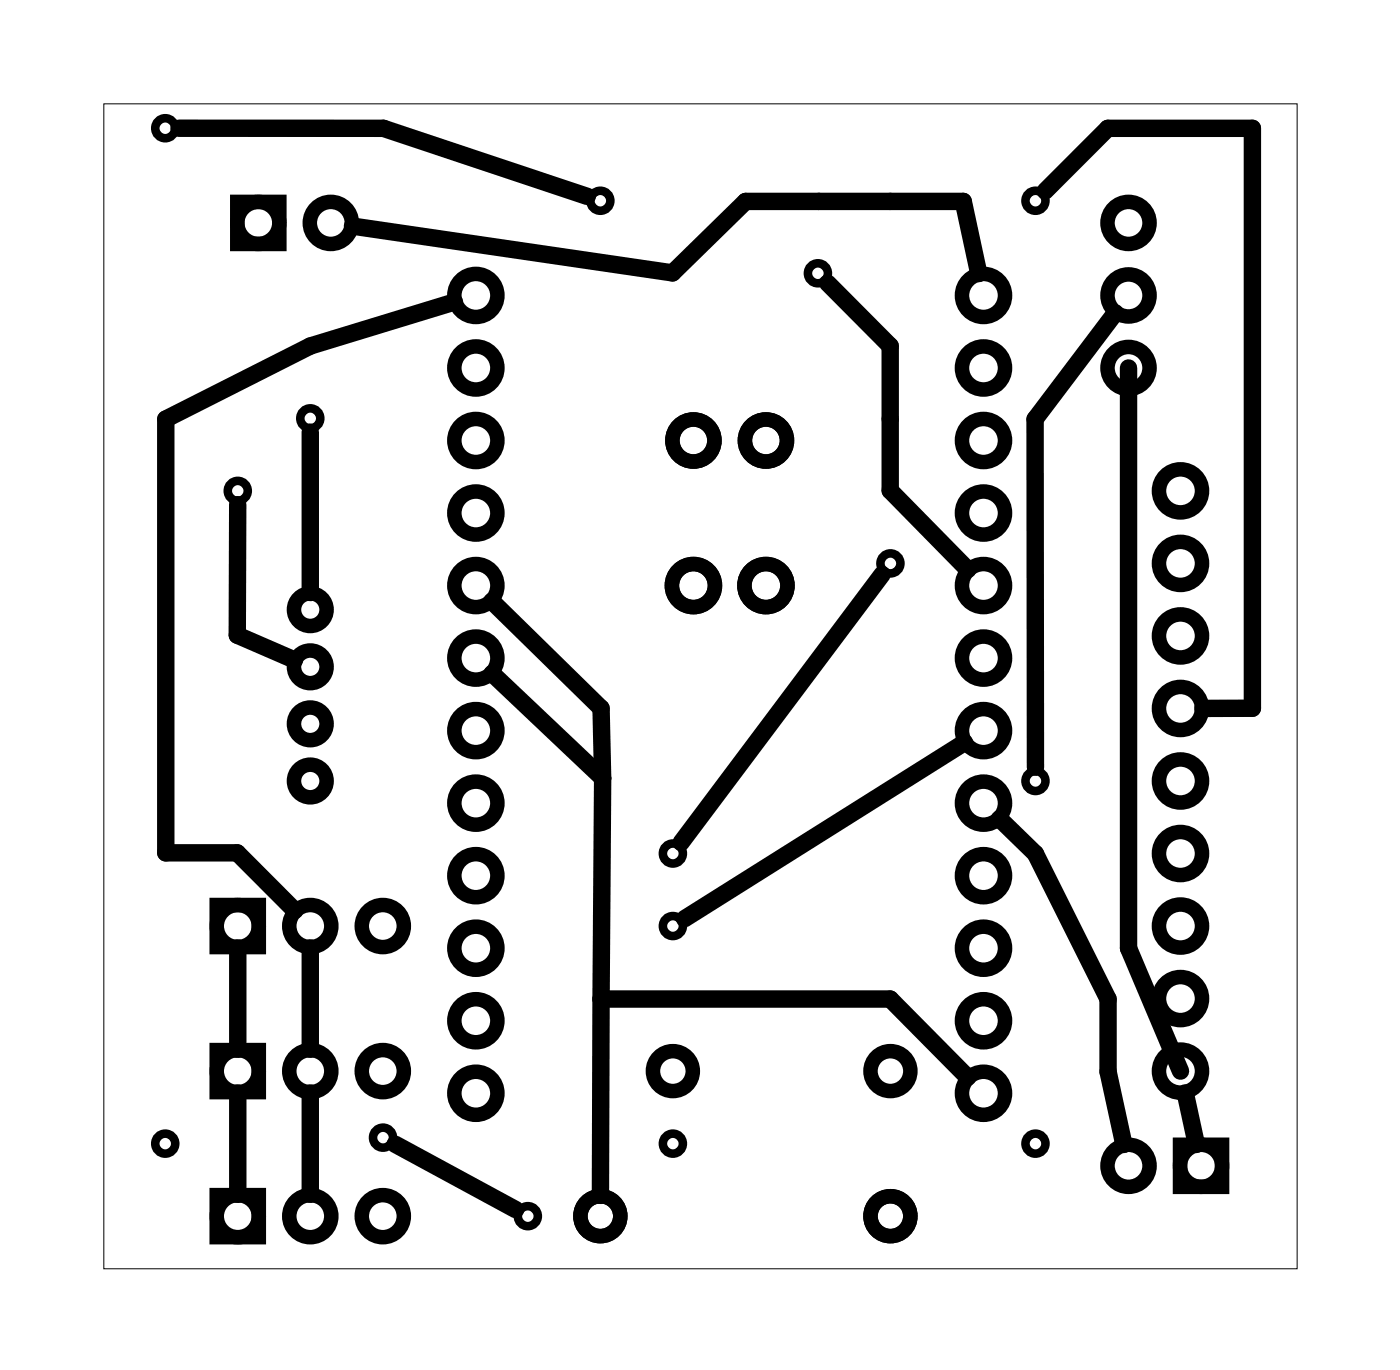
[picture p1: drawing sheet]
<svg xmlns="http://www.w3.org/2000/svg" width="49mm" height="48mm" viewBox="0 0 49 48" stroke-linecap="round" stroke-linejoin="round" font-family="sans-serif">
<path d="M3.6 3.6h41.8v40.8h-41.8z" fill="none" stroke="#000" stroke-width=".04"/>
<g fill="none" stroke="#000" stroke-width=".3">
<circle cx="5.8" cy="4.5" r=".35"/>
<circle cx="8.3" cy="17.2" r=".35"/>
<circle cx="10.9" cy="14.7" r=".35"/>
<circle cx="21" cy="7" r=".35"/>
<circle cx="28.6" cy="9.6" r=".35"/>
<circle cx="31.2" cy="19.7" r=".35"/>
<circle cx="36.3" cy="7" r=".35"/>
<circle cx="13.4" cy="39.8" r=".35"/>
<circle cx="23.6" cy="32.4" r=".35"/>
<circle cx="23.6" cy="29.9" r=".35"/>
<circle cx="36.3" cy="27.4" r=".35"/>
<circle cx="5.8" cy="40.1" r=".35"/>
<circle cx="18.5" cy="42.6" r=".35"/>
<circle cx="23.6" cy="40.1" r=".35"/>
<circle cx="36.3" cy="40.1" r=".35"/>
</g>
<g fill="none" stroke="#000" stroke-width=".51">
<path d="M8.3 7.1h1.5v1.4h-1.5zM7.6 36.8h1.5v1.4h-1.5zM7.6 31.7h1.5v1.5h-1.5zM7.6 41.9h1.5v1.4h-1.5zM41.3 40.1h1.5v1.5h-1.5z"/>
<circle cx="9" cy="7.8" r=".74"/>
<circle cx="11.6" cy="7.8" r=".74"/>
<circle cx="16.7" cy="12.9" r=".75"/>
<circle cx="16.7" cy="10.3" r=".75"/>
<circle cx="16.7" cy="15.4" r=".75"/>
<circle cx="16.7" cy="18" r=".75"/>
<circle cx="24.3" cy="15.4" r=".74"/>
<circle cx="26.8" cy="15.4" r=".74"/>
<circle cx="34.4" cy="12.9" r=".75"/>
<circle cx="34.4" cy="10.3" r=".75"/>
<circle cx="34.4" cy="18" r=".75"/>
<circle cx="34.4" cy="15.4" r=".75"/>
<circle cx="39.5" cy="10.3" r=".74"/>
<circle cx="39.5" cy="12.9" r=".74"/>
<circle cx="39.5" cy="7.8" r=".74"/>
<circle cx="41.3" cy="19.7" r=".75"/>
<circle cx="41.3" cy="17.2" r=".75"/>
<circle cx="8.3" cy="37.5" r=".74"/>
<circle cx="8.3" cy="32.4" r=".74"/>
<circle cx="10.9" cy="25.3" r=".57"/>
<circle cx="10.9" cy="21.4" r=".57"/>
<circle cx="10.9" cy="27.4" r=".57"/>
<circle cx="10.9" cy="23.4" r=".57"/>
<circle cx="10.9" cy="37.5" r=".74"/>
<circle cx="10.9" cy="32.4" r=".74"/>
<circle cx="13.4" cy="37.5" r=".74"/>
<circle cx="13.4" cy="32.4" r=".74"/>
<circle cx="16.7" cy="30.7" r=".75"/>
<circle cx="16.7" cy="38.3" r=".75"/>
<circle cx="16.7" cy="33.2" r=".75"/>
<circle cx="16.7" cy="35.7" r=".75"/>
<circle cx="16.7" cy="28.1" r=".75"/>
<circle cx="16.7" cy="25.6" r=".75"/>
<circle cx="16.7" cy="20.5" r=".75"/>
<circle cx="16.7" cy="23" r=".75"/>
<circle cx="23.6" cy="37.5" r=".7"/>
<circle cx="24.3" cy="20.5" r=".75"/>
<circle cx="26.8" cy="20.5" r=".75"/>
<circle cx="31.2" cy="37.5" r=".7"/>
<circle cx="34.4" cy="30.7" r=".75"/>
<circle cx="34.4" cy="35.7" r=".75"/>
<circle cx="34.4" cy="38.3" r=".75"/>
<circle cx="34.4" cy="33.2" r=".75"/>
<circle cx="34.4" cy="23" r=".75"/>
<circle cx="34.4" cy="20.5" r=".75"/>
<circle cx="34.4" cy="25.6" r=".75"/>
<circle cx="34.4" cy="28.1" r=".75"/>
<circle cx="41.3" cy="32.4" r=".75"/>
<circle cx="41.3" cy="29.9" r=".75"/>
<circle cx="41.3" cy="37.5" r=".75"/>
<circle cx="41.3" cy="27.4" r=".75"/>
<circle cx="41.3" cy="22.3" r=".75"/>
<circle cx="41.3" cy="24.8" r=".75"/>
<circle cx="41.3" cy="35" r=".75"/>
<circle cx="8.3" cy="42.6" r=".74"/>
<circle cx="10.9" cy="42.6" r=".74"/>
<circle cx="13.4" cy="42.6" r=".74"/>
<circle cx="21" cy="42.6" r=".7"/>
<circle cx="31.2" cy="42.6" r=".7"/>
<circle cx="39.5" cy="40.8" r=".74"/>
<circle cx="42.1" cy="40.8" r=".74"/>
</g>
<g fill="none" stroke="#000" stroke-width=".61">
<path d="M6.3 4.5h7.1l7.2 2.4M8.3 17.7v4.5l2 .9M10.9 15.1v5.7M12.3 7.9l11.3 1.7 2.5-2.5h7.6l.6 2.5M15.9 10.6l-5 1.5-5.1 2.6v15.2h2.5l2 2M29 9.9l2.2 2.2v5.1l2.7 2.7M36.6 6.7l2.2-2.2h5.1v20.3h-1.8M39.1 11l-2.8 3.7v12.2M39.5 12.9v20.3l1.8 4.3M8.3 33.2v3.5M8.3 38.3v3.5M10.9 33.2v3.5"/>
<path d="M10.9 38.3v3.5M17.2 21.1l3.9 3.7v2.5M17.2 23.6l3.9 3.7M21.1 35h10.1l2.7 2.7M21.1 27.3l-.1 14.6M30.9 20.1l-7 9.4M33.8 26l-9.8 6.2M35 28.7l1.3 1.2 2.5 5.1v2.5l.6 2.6M41.5 38.3l.4 1.8M13.8 40.1l4.3 2.3"/>
</g>
</svg>
